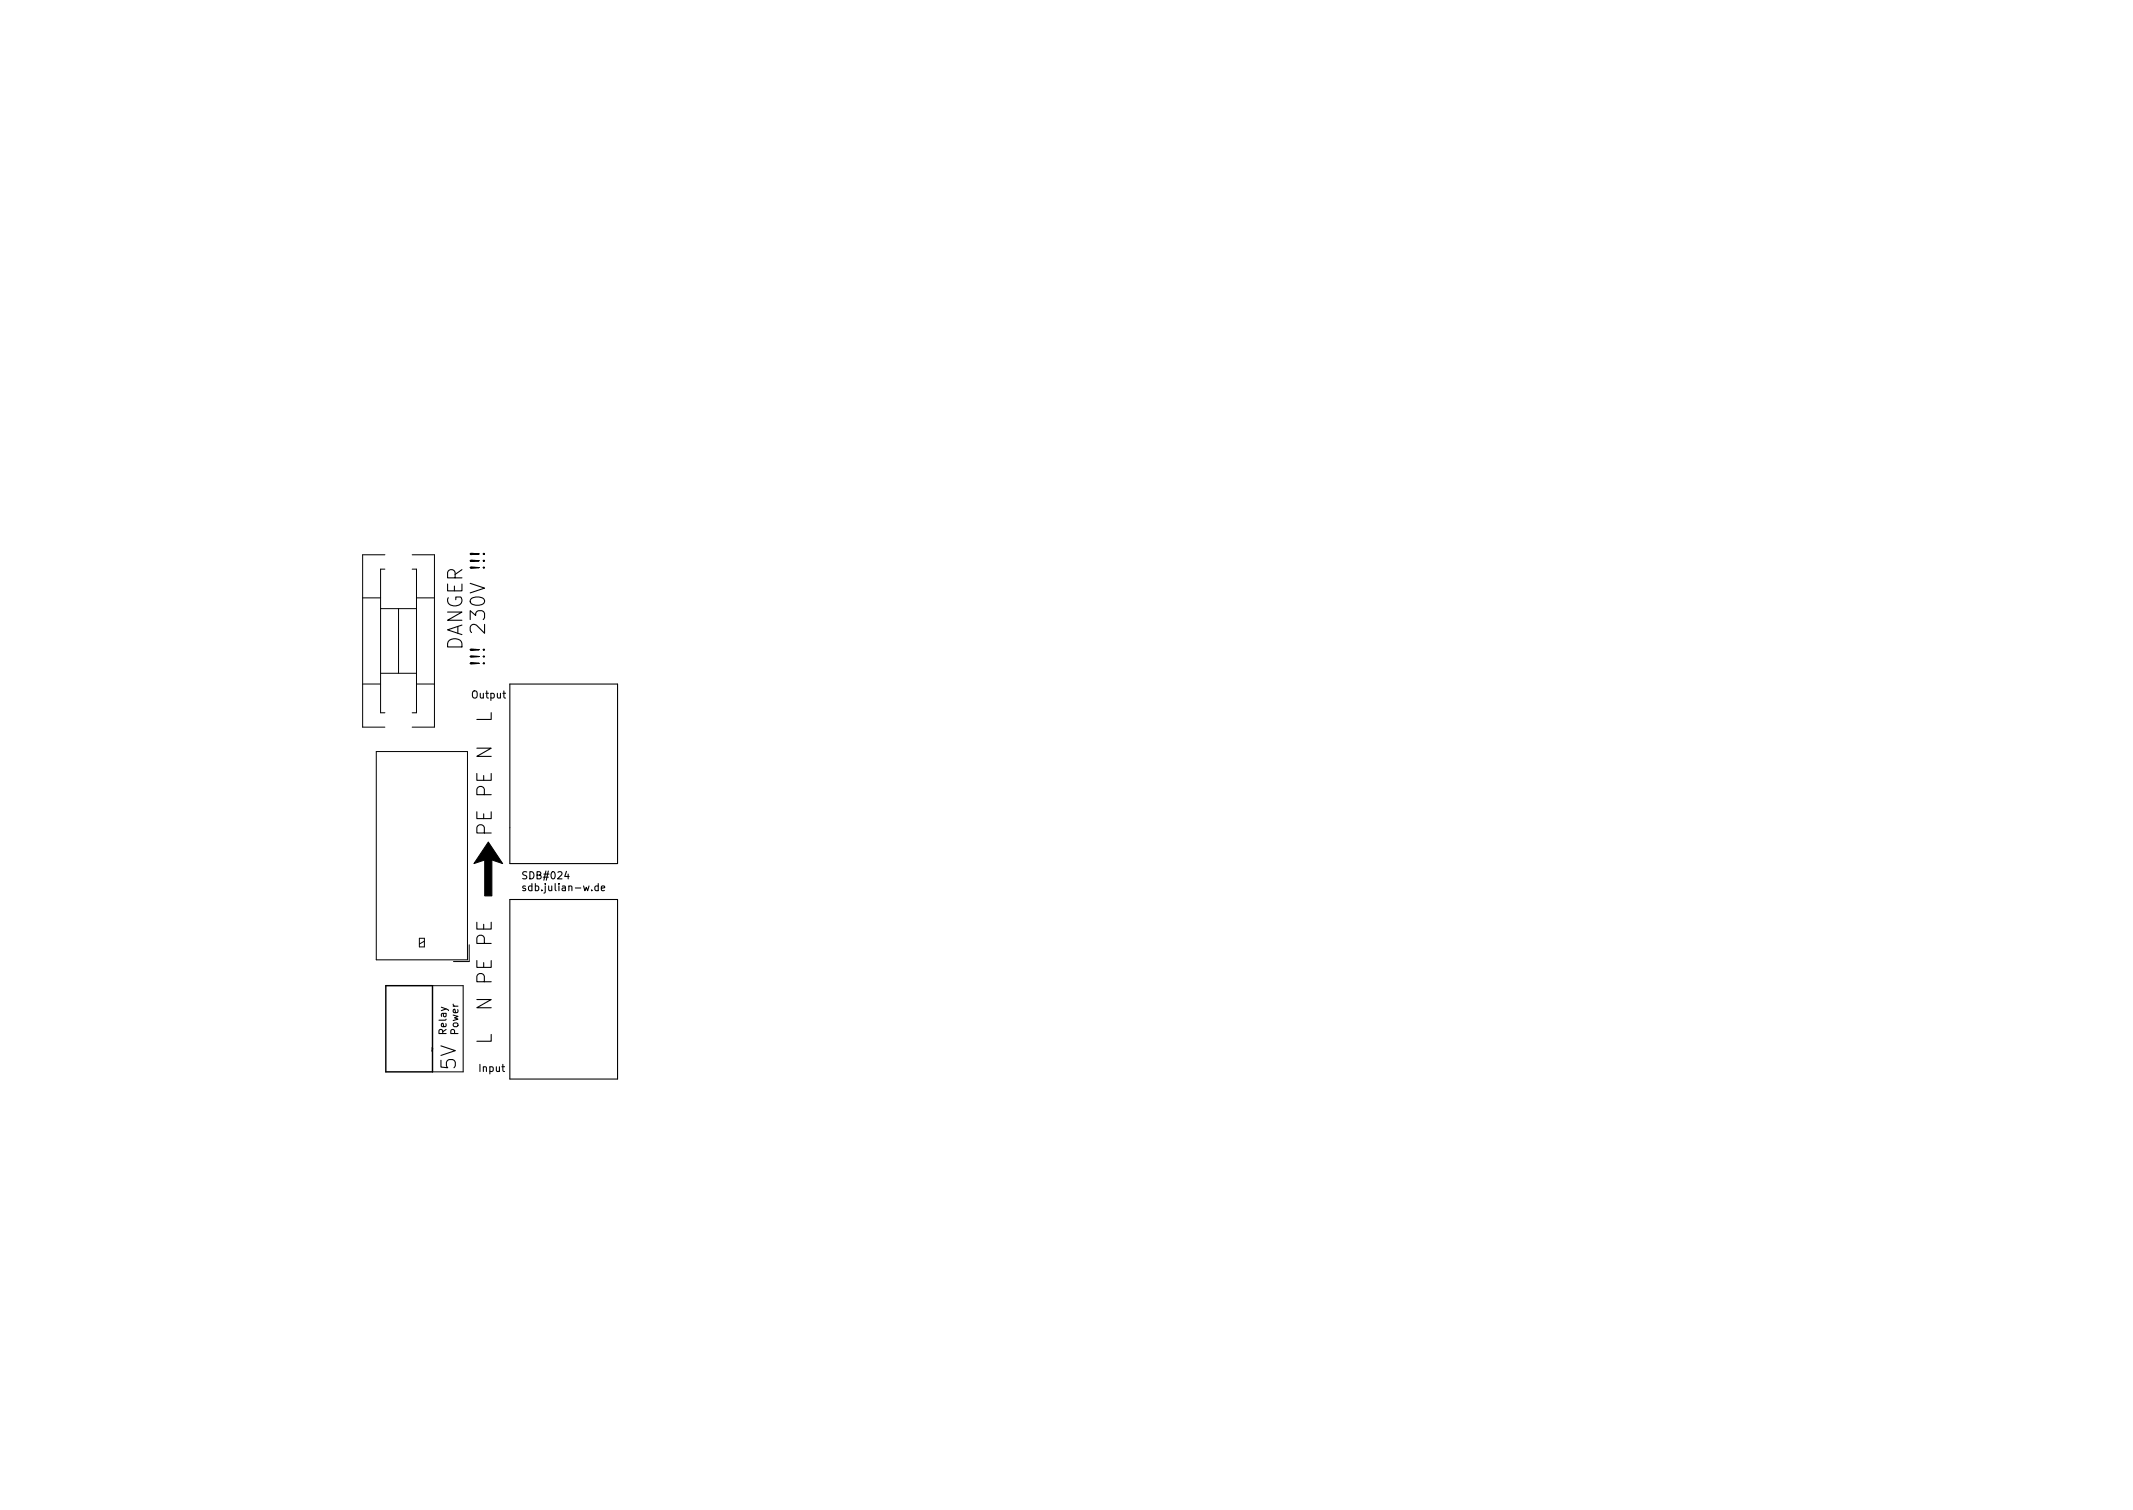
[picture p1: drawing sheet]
<svg xmlns="http://www.w3.org/2000/svg" width="297mm" height="210mm" viewBox="0 0 297 210" stroke-linecap="round" stroke-linejoin="round" font-family="sans-serif">
<defs><g id="words">
<g font-size="2.8">
<text x="64.4" y="90.8" transform="rotate(-90 64.4 90.8)">DANGER</text>
<text x="67.6" y="91.6" transform="rotate(-90 67.6 91.6)">!!! 230V !!!</text>
<text x="68.5" y="114.9" transform="rotate(-90 68.5 114.9)">PE PE N L</text>
<text x="68.5" y="143.9" transform="rotate(-90 68.5 143.9)">L N PE PE</text>
<text x="63.5" y="149" transform="rotate(-90 63.5 149)">5V</text>
</g>
<g font-size="1.4">
<text x="65.5" y="97.2">Output</text>
<text x="72.5" y="122.4">SDB#024</text>
<text x="72.5" y="124.1">sdb.julian-w.de</text>
<text x="62.2" y="144.2" transform="rotate(-90 62.2 144.2)">Relay</text>
<text x="63.8" y="144.2" transform="rotate(-90 63.8 144.2)">Power</text>
<text x="66.5" y="149.2">Input</text>
</g>
</g></defs>
<g fill="none" stroke="#000" stroke-width=".14">
<path d="M53.6 77.2h-3.1v24h3.1M53.6 79.2h-.6v20h.6M57.4 77.2h3.1v24h-3.1M57.4 79.2h.6v20h-.6M50.5 83.2h2.5M50.5 95.2h2.5M53 84.7h5M53 93.7h5M55.5 84.7v9M58 83.2h2.5M58 95.2h2.5M52.4 104.6h12.7v29h-12.7z"/>
<path d="M58.4 130.6h.7v1.2h-.7zM59.1 131l-.7 .4M60.2 137.2h4.3v12h-4.3M65.3 131.5v2.4h-2.2"/>
</g>
<path d="M67.5 119.7h1v5h-1zM68 117.2l2 3-1.5-.5h-1l-1.5 .5z" fill="#000" stroke="#000" stroke-width=".14"/>
<g fill="none" stroke="#000" stroke-width=".15">
<path d="M65.5 77.1h1.2l-1.1-.1-.1 .1 .1 .1 1.1-.1M67.3 77.1l.1-.1 .1 .1-.1 .1-.1-.1h.2M65.5 92.4h1.2l-1.1-.1-.1 .1 .1 .1 1.1-.1M67.3 92.4l.1-.1 .1 .1-.1 .1-.1-.1h.2M68.4 99.2v1h-2M71 95.2h15v25h-15zM67.5 116v-.8a.54 .54 0 0 0-.6-.4 .54 .54 0 0 0-.5 .4v.8h2M66.4 128.4v1h2v-1M67.4 128.7v.7M71 125.2h15v25h-15zM78.9 121.3l-.3 .7h.7M79.1 121.7v.7"/>
<path d="M83.3 123.4h-.3l-.2 .1 .1 .5h.4M83.3 123v1M83.7 123.7l.5-.1v-.2h-.3l-.2 .1 .1 .5h.4M68.4 144v1h-2"/>
</g>
<path d="M53.7 137.2h6.5v12h-6.5zM60.2 145.9v.5" fill="none" stroke="#000" stroke-width=".2"/>
<use href="#words"/>
</svg>
